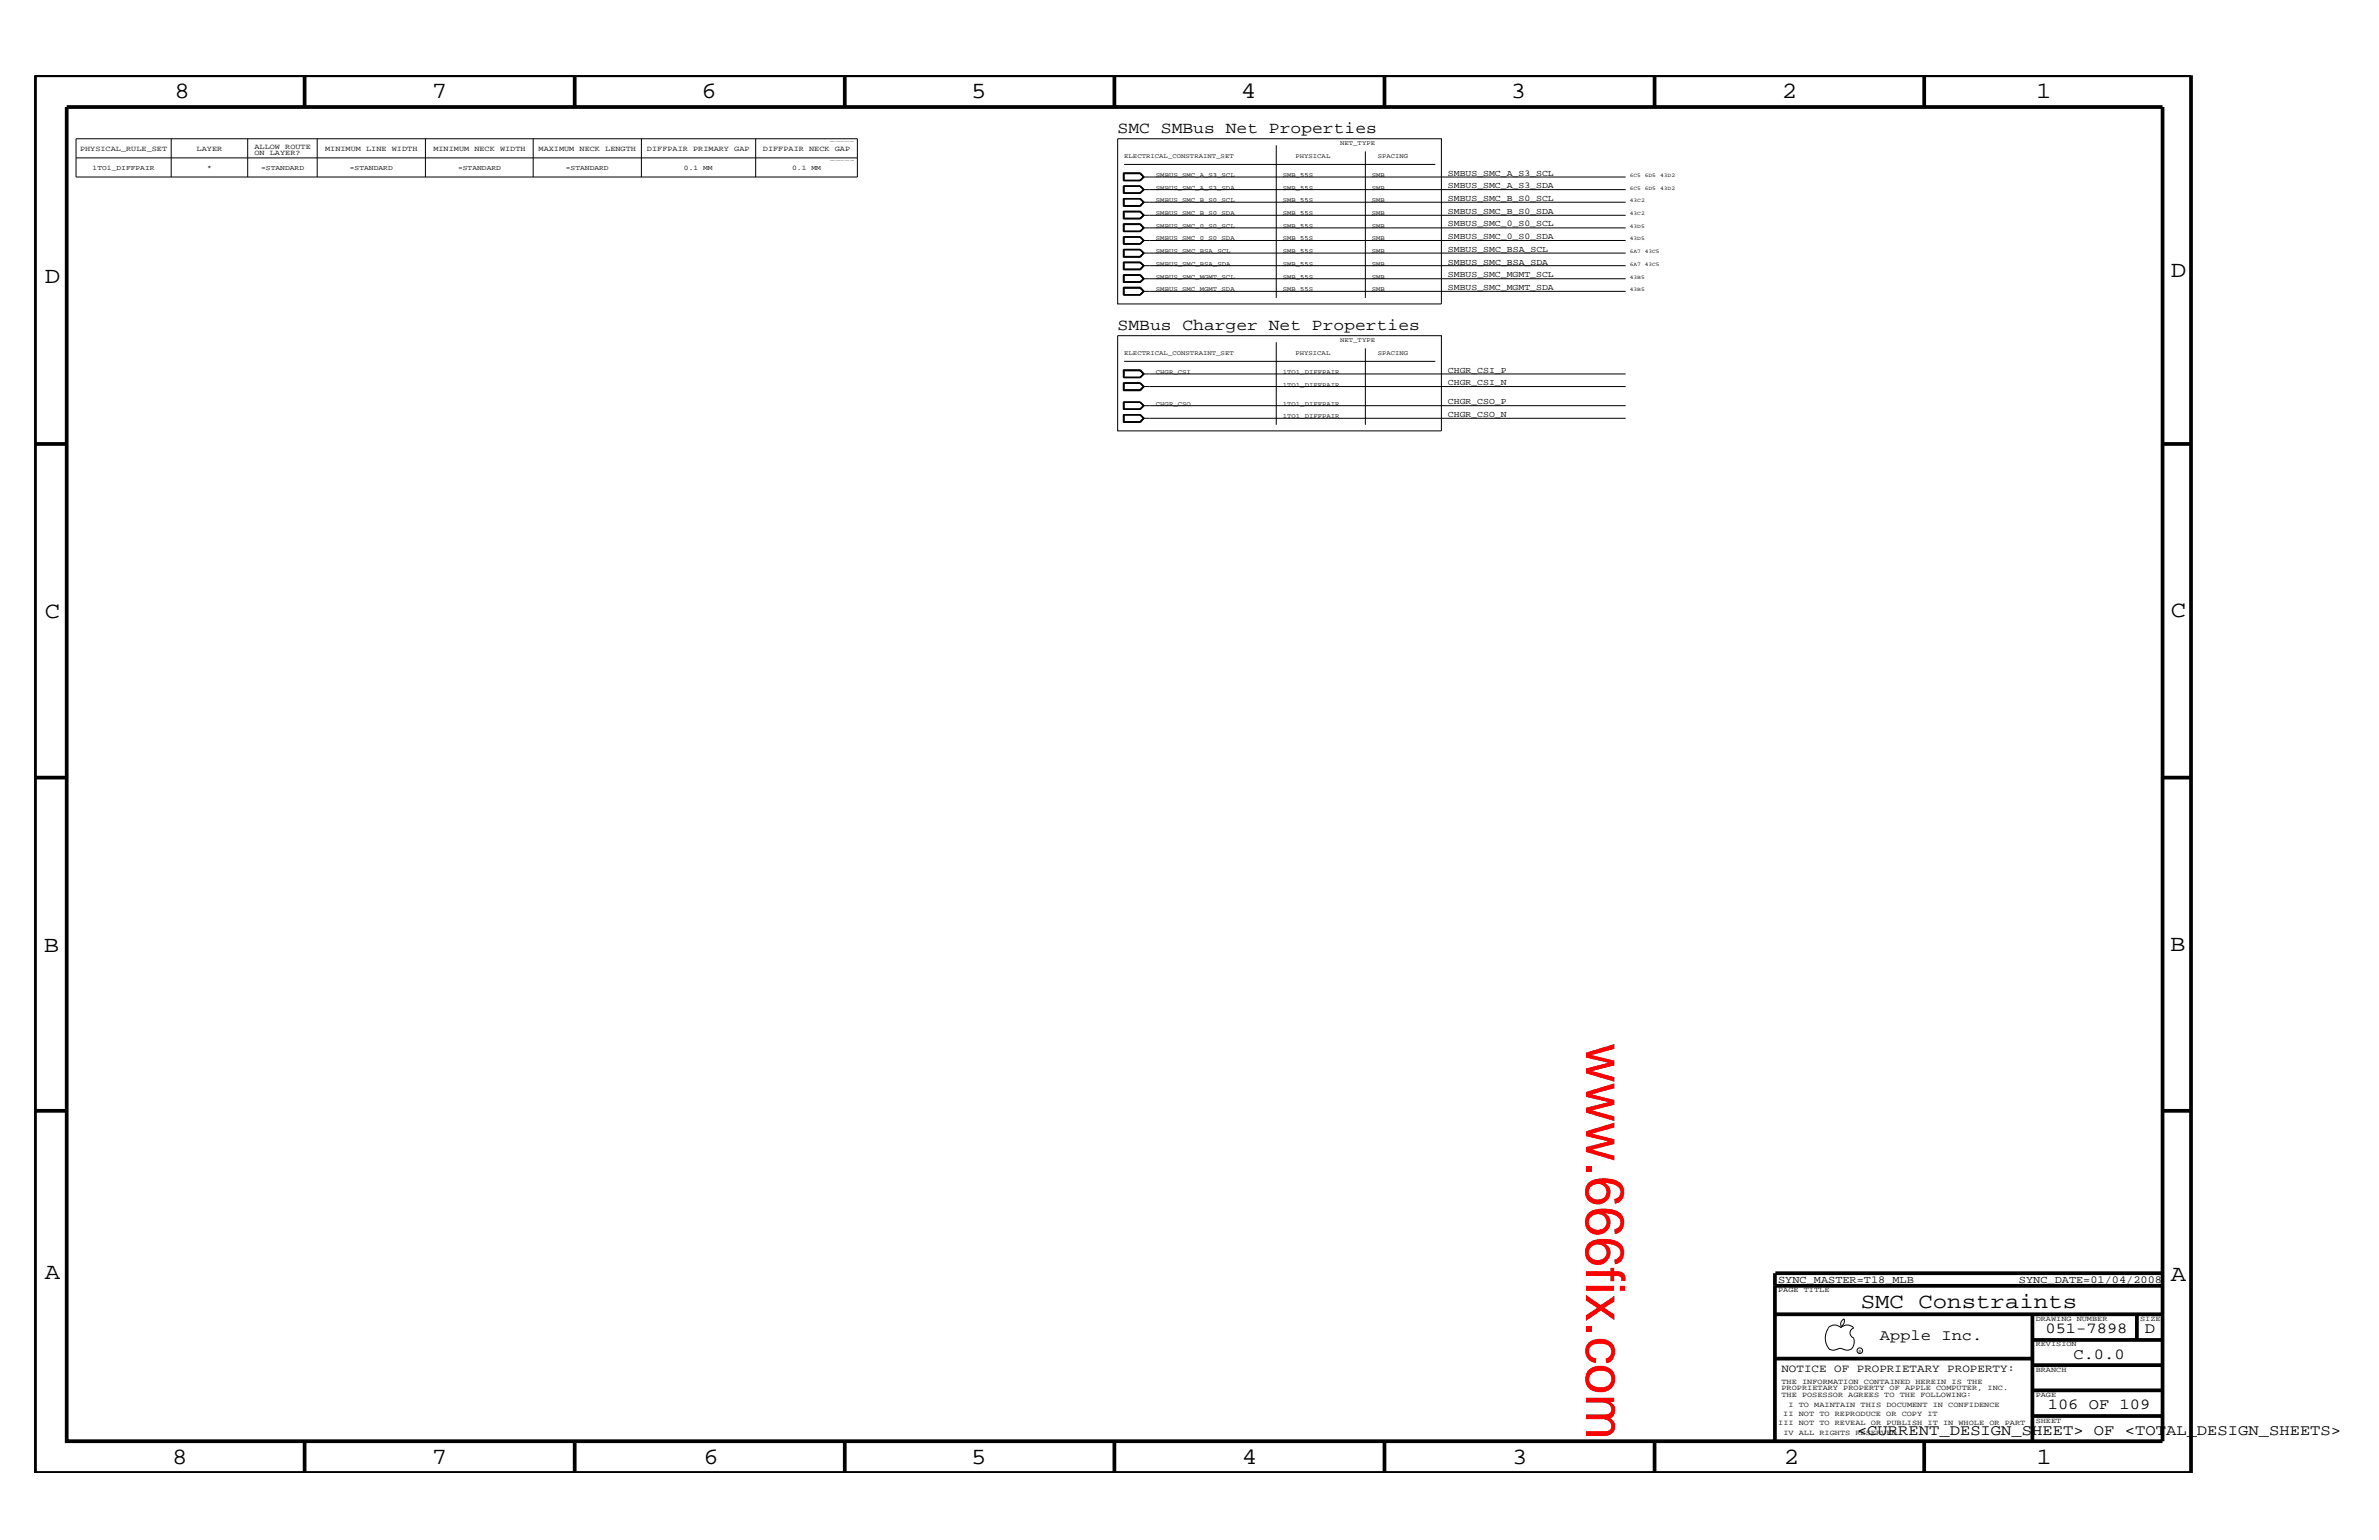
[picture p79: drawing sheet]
<svg xmlns="http://www.w3.org/2000/svg" width="432mm" height="279mm" viewBox="0 0 432 279" stroke-linecap="round" stroke-linejoin="round" font-family="sans-serif">
<defs><g id="words">
<text font-size="9.9" fill="#f00" x="287.9" y="189.3" transform="rotate(90 287.9 189.3)">www.666fix.com</text>
<g font-size="4.2">
<text x="31.7" y="17.8">8</text>
<text x="78.4" y="17.8">7</text>
<text x="127.3" y="17.8">6</text>
<text x="176.3" y="17.8">5</text>
<text x="225.2" y="17.8">4</text>
<text x="274.2" y="17.8">3</text>
<text x="323.4" y="17.8">2</text>
<text x="369.6" y="17.8">1</text>
<text x="8.1" y="51.3">D</text>
<text x="394" y="50.3">D</text>
<text x="8.1" y="112.1">C</text>
<text x="394" y="111.9">C</text>
<text x="8" y="172.7">B</text>
<text x="393.9" y="172.5">B</text>
<text x="8.1" y="232">A</text>
<text x="394" y="232.4">A</text>
<text x="31.2" y="265.6">8</text>
<text x="78.4" y="265.6">7</text>
<text x="127.7" y="265.6">6</text>
<text x="176.3" y="265.6">5</text>
<text x="225.4" y="265.6">4</text>
<text x="274.5" y="265.6">3</text>
<text x="323.8" y="265.6">2</text>
<text x="369.7" y="265.6">1</text>
</g>
<text font-size="3.9" x="337.7" y="237.3">SMC Constraints</text>
<g font-size="3">
<text x="202.9" y="24.1">SMC SMBus Net Properties</text>
<text x="202.9" y="59.8">SMBus Charger Net Properties</text>
</g>
<g font-size="2.8">
<text x="341.2" y="243.1">Apple Inc.</text>
<text x="371.3" y="241.9">051-7898</text>
<text x="389.3" y="241.9">D</text>
<text x="376.3" y="246.5">C.0.0</text>
<text x="371.7" y="255.7">106 OF 109</text>
<text x="337.1" y="260.4">&lt;CURRENT_DESIGN_SHEET&gt; OF &lt;TOTAL_DESIGN_SHEETS&gt;</text>
</g>
<text font-size="2" x="323.3" y="248.9">NOTICE OF PROPRIETARY PROPERTY:</text>
<g font-size="1.9">
<text x="322.7" y="232.7">SYNC_MASTER=T18_MLB</text>
<text x="366.4" y="232.7">SYNC_DATE=01/04/2008</text>
</g>
<g font-size="1.6">
<text x="262.8" y="31.9">SMBUS_SMC_A_S3_SCL</text>
<text x="262.8" y="34.1">SMBUS_SMC_A_S3_SDA</text>
<text x="262.8" y="41.1">SMBUS_SMC_0_S0_SCL</text>
<text x="262.8" y="38.8">SMBUS_SMC_B_S0_SDA</text>
<text x="262.8" y="36.5">SMBUS_SMC_B_S0_SCL</text>
<text x="262.8" y="45.7">SMBUS_SMC_BSA_SCL</text>
<text x="262.8" y="43.4">SMBUS_SMC_0_S0_SDA</text>
<text x="262.8" y="48">SMBUS_SMC_BSA_SDA</text>
<text x="262.8" y="52.6">SMBUS_SMC_MGMT_SDA</text>
<text x="262.8" y="50.3">SMBUS_SMC_MGMT_SCL</text>
<text x="262.8" y="67.6">CHGR_CSI_P</text>
<text x="262.8" y="69.9">CHGR_CSI_N</text>
<text x="262.8" y="75.7">CHGR_CSO_N</text>
<text x="262.8" y="73.3">CHGR_CSO_P</text>
</g>
<g font-size="1.4">
<text x="14.5" y="27.5">PHYSICAL_RULE_SET</text>
<text x="35.7" y="27.5">LAYER</text>
<text x="46.2" y="27">ALLOW ROUTE</text>
<text x="46.2" y="28.1">ON LAYER?</text>
<text x="59" y="27.5">MINIMUM LINE WIDTH</text>
<text x="78.7" y="27.5">MINIMUM NECK WIDTH</text>
<text x="97.7" y="27.5">MAXIMUM NECK LENGTH</text>
<text x="117.4" y="27.5">DIFFPAIR PRIMARY GAP</text>
<text x="138.5" y="27.5">DIFFPAIR NECK GAP</text>
<text x="322.7" y="234.4">PAGE TITLE</text>
<text x="369.5" y="239.6">DRAWING NUMBER</text>
<text x="388.5" y="239.6">SIZE</text>
<text x="369.5" y="244.2">REVISION</text>
<text x="323.3" y="251.1">THE INFORMATION CONTAINED HEREIN IS THE</text>
<text x="369.5" y="248.9">BRANCH</text>
<text x="323.3" y="253.4">THE POSESSOR AGREES TO THE FOLLOWING:</text>
<text x="323.3" y="252.3">PROPRIETARY PROPERTY OF APPLE COMPUTER, INC.</text>
<text x="323.7" y="256.9">II NOT TO REPRODUCE OR COPY IT</text>
<text x="324.6" y="255.2">I TO MAINTAIN THIS DOCUMENT IN CONFIDENCE</text>
<text x="369.5" y="253.4">PAGE</text>
<text x="322.7" y="258.6">III NOT TO REVEAL OR PUBLISH IT IN WHOLE OR PART</text>
<text x="323.7" y="260.4">IV ALL RIGHTS RESERVED</text>
<text x="369.5" y="258.1">SHEET</text>
</g>
<g font-size="1.3">
<text x="16.8" y="30.9">1TO1_DIFFPAIR</text>
<text x="37.6" y="30.9">*</text>
<text x="47.4" y="30.9">=STANDARD</text>
<text x="63.5" y="30.9">=STANDARD</text>
<text x="83.1" y="30.9">=STANDARD</text>
<text x="102.7" y="30.9">=STANDARD</text>
<text x="124.1" y="30.9">0.1 MM</text>
<text x="143.8" y="30.9">0.1 MM</text>
</g>
<g font-size="1.2">
<text x="204" y="28.6">ELECTRICAL_CONSTRAINT_SET</text>
<text x="235.1" y="28.6">PHYSICAL</text>
<text x="243.2" y="26.4">NET_TYPE</text>
<text x="250.1" y="28.6">SPACING</text>
<text x="209.8" y="32.1">SMBUS_SMC_A_S3_SCL</text>
<text x="209.8" y="34.4">SMBUS_SMC_A_S3_SDA</text>
<text x="232.8" y="32.1">SMB_55S</text>
<text x="232.8" y="34.4">SMB_55S</text>
<text x="249" y="32.1">SMB</text>
<text x="249" y="34.4">SMB</text>
<text x="209.8" y="41.3">SMBUS_SMC_0_S0_SCL</text>
<text x="209.8" y="39.1">SMBUS_SMC_B_S0_SDA</text>
<text x="209.8" y="36.7">SMBUS_SMC_B_S0_SCL</text>
<text x="232.8" y="41.3">SMB_55S</text>
<text x="232.8" y="39.1">SMB_55S</text>
<text x="232.8" y="36.7">SMB_55S</text>
<text x="249" y="41.3">SMB</text>
<text x="249" y="39.1">SMB</text>
<text x="249" y="36.7">SMB</text>
<text x="209.8" y="45.9">SMBUS_SMC_BSA_SCL</text>
<text x="209.8" y="43.6">SMBUS_SMC_0_S0_SDA</text>
<text x="232.8" y="45.9">SMB_55S</text>
<text x="232.8" y="43.6">SMB_55S</text>
<text x="249" y="45.9">SMB</text>
<text x="249" y="43.6">SMB</text>
<text x="209.8" y="48.2">SMBUS_SMC_BSA_SDA</text>
<text x="209.8" y="52.9">SMBUS_SMC_MGMT_SDA</text>
<text x="209.8" y="50.6">SMBUS_SMC_MGMT_SCL</text>
<text x="232.8" y="48.2">SMB_55S</text>
<text x="232.8" y="52.9">SMB_55S</text>
<text x="232.8" y="50.6">SMB_55S</text>
<text x="249" y="48.2">SMB</text>
<text x="249" y="52.9">SMB</text>
<text x="249" y="50.6">SMB</text>
<text x="204" y="64.4">ELECTRICAL_CONSTRAINT_SET</text>
<text x="235.1" y="64.4">PHYSICAL</text>
<text x="243.2" y="62.1">NET_TYPE</text>
<text x="250.1" y="64.4">SPACING</text>
<text x="209.8" y="67.8">CHGR_CSI</text>
<text x="232.8" y="67.8">1TO1_DIFFPAIR</text>
<text x="232.8" y="70.1">1TO1_DIFFPAIR</text>
<text x="209.8" y="73.6">CHGR_CSO</text>
<text x="232.8" y="75.9">1TO1_DIFFPAIR</text>
<text x="232.8" y="73.6">1TO1_DIFFPAIR</text>
</g>
<g font-size="1">
<text x="295.8" y="32.1">6C5 6D5</text>
<text x="295.8" y="34.4">6C5 6D5</text>
<text x="301.3" y="32.1">43D2</text>
<text x="301.3" y="34.4">43D2</text>
<text x="295.8" y="41.3">43D5</text>
<text x="295.8" y="39.1">43C2</text>
<text x="295.8" y="36.7">43C2</text>
<text x="295.8" y="45.9">6A7 43C5</text>
<text x="295.8" y="43.6">43D5</text>
<text x="295.8" y="48.2">6A7 43C5</text>
<text x="295.8" y="52.9">43B5</text>
<text x="295.8" y="50.6">43B5</text>
</g>
<text font-size=".9" x="337.3" y="245.4">R</text>
<g font-size=".3">
<text x="150.7" y="25.8">TABLE_PHYSICAL_RULE_HEAD</text>
<text x="150.7" y="29.2">TABLE_PHYSICAL_RULE_ITEM</text>
</g>
</g></defs>
<g fill="none" stroke="#000" stroke-width=".18">
<path d="M13.8 25.2h141.8v6.9h-141.8zM13.8 28.6h141.8M31.1 25.2v6.9M45 25.2v6.9M57.6 25.2v6.9M77.2 25.2v6.9M96.8 25.2v6.9M116.4 25.2v6.9M137.2 25.2v6.9M202.9 25.2h58.7v29.9h-58.7zM203.9 33.7h3.1l.7 .7-.7 .7h-3.1zM203.9 31.4h3.1l.7 .7-.7 .7h-3.1z"/>
<path d="M203.9 36h3.1l.7 .7-.7 .8h-3.1zM203.9 38.3h3.1l.7 .8-.7 .6h-3.1zM204 33.7v1.4M204 36v1.4h2.9M204 33.8h2.9l.6 .6M204 36.1h2.9l.6 .6M204 33.8v1.2M204 36.1v1.2h2.9l.6-.6M204 38.5h2.9l.6 .6-.6 .5h-2.9zM204 29.8h56.5M206.9 33.7l.7 .7-.7 .7M206.9 31.4h-2.9v1.4"/>
<path d="M206.9 38.4h-2.9v1.3h2.9M206.9 31.4l.7 .7-.7 .7M206.9 31.4l.6 .7M206.9 36l.7 .7-.7 .7M206.9 38.4l.7 .7-.7 .6M206.9 38.4l.6 .7M207.5 34.4l-.6 .6h-2.9M207.5 32.1l-.6-.6h-2.9v1.2M207.5 34.4h87.6M207.5 32.1l-.6 .6h-2.9M207.5 32.1h87.6M207.5 36.7l-.6 .7"/>
<path d="M207.5 36.7h87.6M207.5 39.1l-.6 .6M207.5 39.1h87.6M231.6 26.4v27.6M247.8 27.5v26.5M203.9 40.6h3.1l.7 .7-.7 .7h-3.1zM203.9 43h3.1l.7 .6-.7 .7h-3.1zM203.9 45.2h3.1l.7 .7-.7 .8h-3.1zM203.9 47.5h3.1l.7 .7-.7 .8h-3.1zM203.9 49.8h3.1l.7 .8-.7 .7h-3.1zM203.9 52.1h3.1l.7 .8-.7 .6h-3.1zM204 43v1.3"/>
<path d="M204 45.2v1.4h2.9M204 53.5v-1.3h2.9l.7 .7-.7 .6M204 43h2.9l.6 .6M204 45.3h2.9l.6 .6M204 52.3h2.9l.6 .6M204 43v1.2M204 45.3v1.2h2.9l.6-.6M204 47.7h2.9l.6 .5-.6 .6h-2.9zM204 50h2.9l.6 .6-.6 .5h-2.9zM204 52.3v1.2M206.9 40.7h-2.9v1.3M206.9 47.6h-2.9v1.3h2.9"/>
<path d="M206.9 49.9h-2.9v1.4M206.9 40.7l.7 .6-.7 .7M206.9 40.7l.6 .6M206.9 43l.7 .6-.7 .7M206.9 45.2l.7 .7-.7 .7M206.9 47.6l.7 .6-.7 .7M206.9 47.6l.6 .6M206.9 49.9l.7 .7-.7 .7M206.9 49.9l.6 .7M207.5 41.3l-.6-.5h-2.9v1.1M207.5 41.3l-.6 .6h-2.9M207.5 41.3h87.6"/>
<path d="M207.5 43.6l-.6 .6h-2.9M207.5 43.6h87.6M207.5 45.9l-.6 .7M207.5 45.9h87.6M207.5 48.2l-.6 .7M207.5 48.2h87.6M207.5 50.6l-.6 .6h-2.9M207.5 50.6h87.6M207.5 52.9l-.6 .6h-2.9M207.5 52.9h87.6M202.9 60.9h58.7v17.3h-58.7zM203.9 67.1h3.1l.7 .7-.7 .7h-3.1z"/>
<path d="M203.9 69.5h3.1l.7 .6-.7 .8h-3.1zM203.9 72.9h3.1l.7 .7-.7 .7h-3.1zM203.9 75.2h3.1l.7 .7-.7 .8h-3.1zM204 68.5v-1.3h2.9l.7 .6-.7 .7M204 69.5v1.3h2.9l.7-.7-.7-.6M204 72.9v1.4M204 75.2v1.4h2.9M204 69.5h2.9l.6 .6M204 67.3h2.9l.6 .5M204 73h2.9l.6 .6M204 75.3h2.9l.6 .6M204 67.3v1.1"/>
<path d="M204 69.5v1.2M204 73v1.2M204 75.3v1.2h2.9l.6-.6M204 65.6h56.5M206.9 72.9l.7 .7-.7 .7M206.9 75.2l.7 .7-.7 .7M207.5 70.1l-.6 .6h-2.9M207.5 70.1h87.6M207.5 67.8l-.6 .6h-2.9M207.5 67.8h87.6M207.5 73.6l-.6 .6h-2.9M207.5 73.6h87.6"/>
<path d="M207.5 75.9l-.6 .7M207.5 75.9h87.6M231.6 62.1v15M247.8 63.2v13.9M334.7 239.3l.1 .3a1.19 1.19 0 0 1-.6 1.1M334.8 239.3a1.02 1.02 0 0 0-.6 1.3M331.8 240.9a1.61 1.61 0 0 1 2.4 0M331.9 241a3.1 3.1 0 0 0 .2 3.9M332.1 244.8l.6 .2 .7-.2M333.4 244.9l.6-.3 .7 .3M334.1 240.9a1.61 1.61 0 0 1 2.3 0M334.6 244.8l.7 .2 .6-.2"/>
<path d="M336.4 242.8l.2 .6a1.95 1.95 0 0 1-.6 1.4M336.5 240.9a.93 .93 0 0 0-.7 .9 .93 .93 0 0 0 .7 .9"/>
<circle cx="337.6" cy="245.1" r=".51"/>
</g>
<g fill="none" stroke="#000" stroke-width=".68" stroke-linecap="butt">
<path d="M6.4 13.7h391.3v253.5h-391.3zM12.1 19.4h380.4v242.1h-380.4zM55.3 13.7v5.7M104.3 13.7v5.7M153.3 13.7v5.7M202.3 13.7v5.7M251.3 13.7v5.7M300.3 13.7v5.7M349.3 13.7v5.7M6.4 80.5h5.7M392.5 80.5h5.2M6.4 141.1h5.7"/>
<path d="M392.5 141.1h5.2M6.4 201.5h5.7M392.5 201.5h5.2M322.2 231v30.5M322.2 233.3h70.3M322.2 238.4h70.3M322.2 231h70.3M368.9 238.4v23.1M387.9 238.4v4.7M322.2 246.5h46.7M368.9 256.9h23.6M368.9 252.3h23.6"/>
<path d="M368.9 247.7h23.6M368.9 243.1h23.6M55.3 261.5v5.7M104.3 261.5v5.7M153.3 261.5v5.7M202.3 261.7v5.5M251.3 261.5v5.7M300.3 261.5v5.7M349.3 261.5v5.7"/>
</g>
<use href="#words"/>
</svg>
